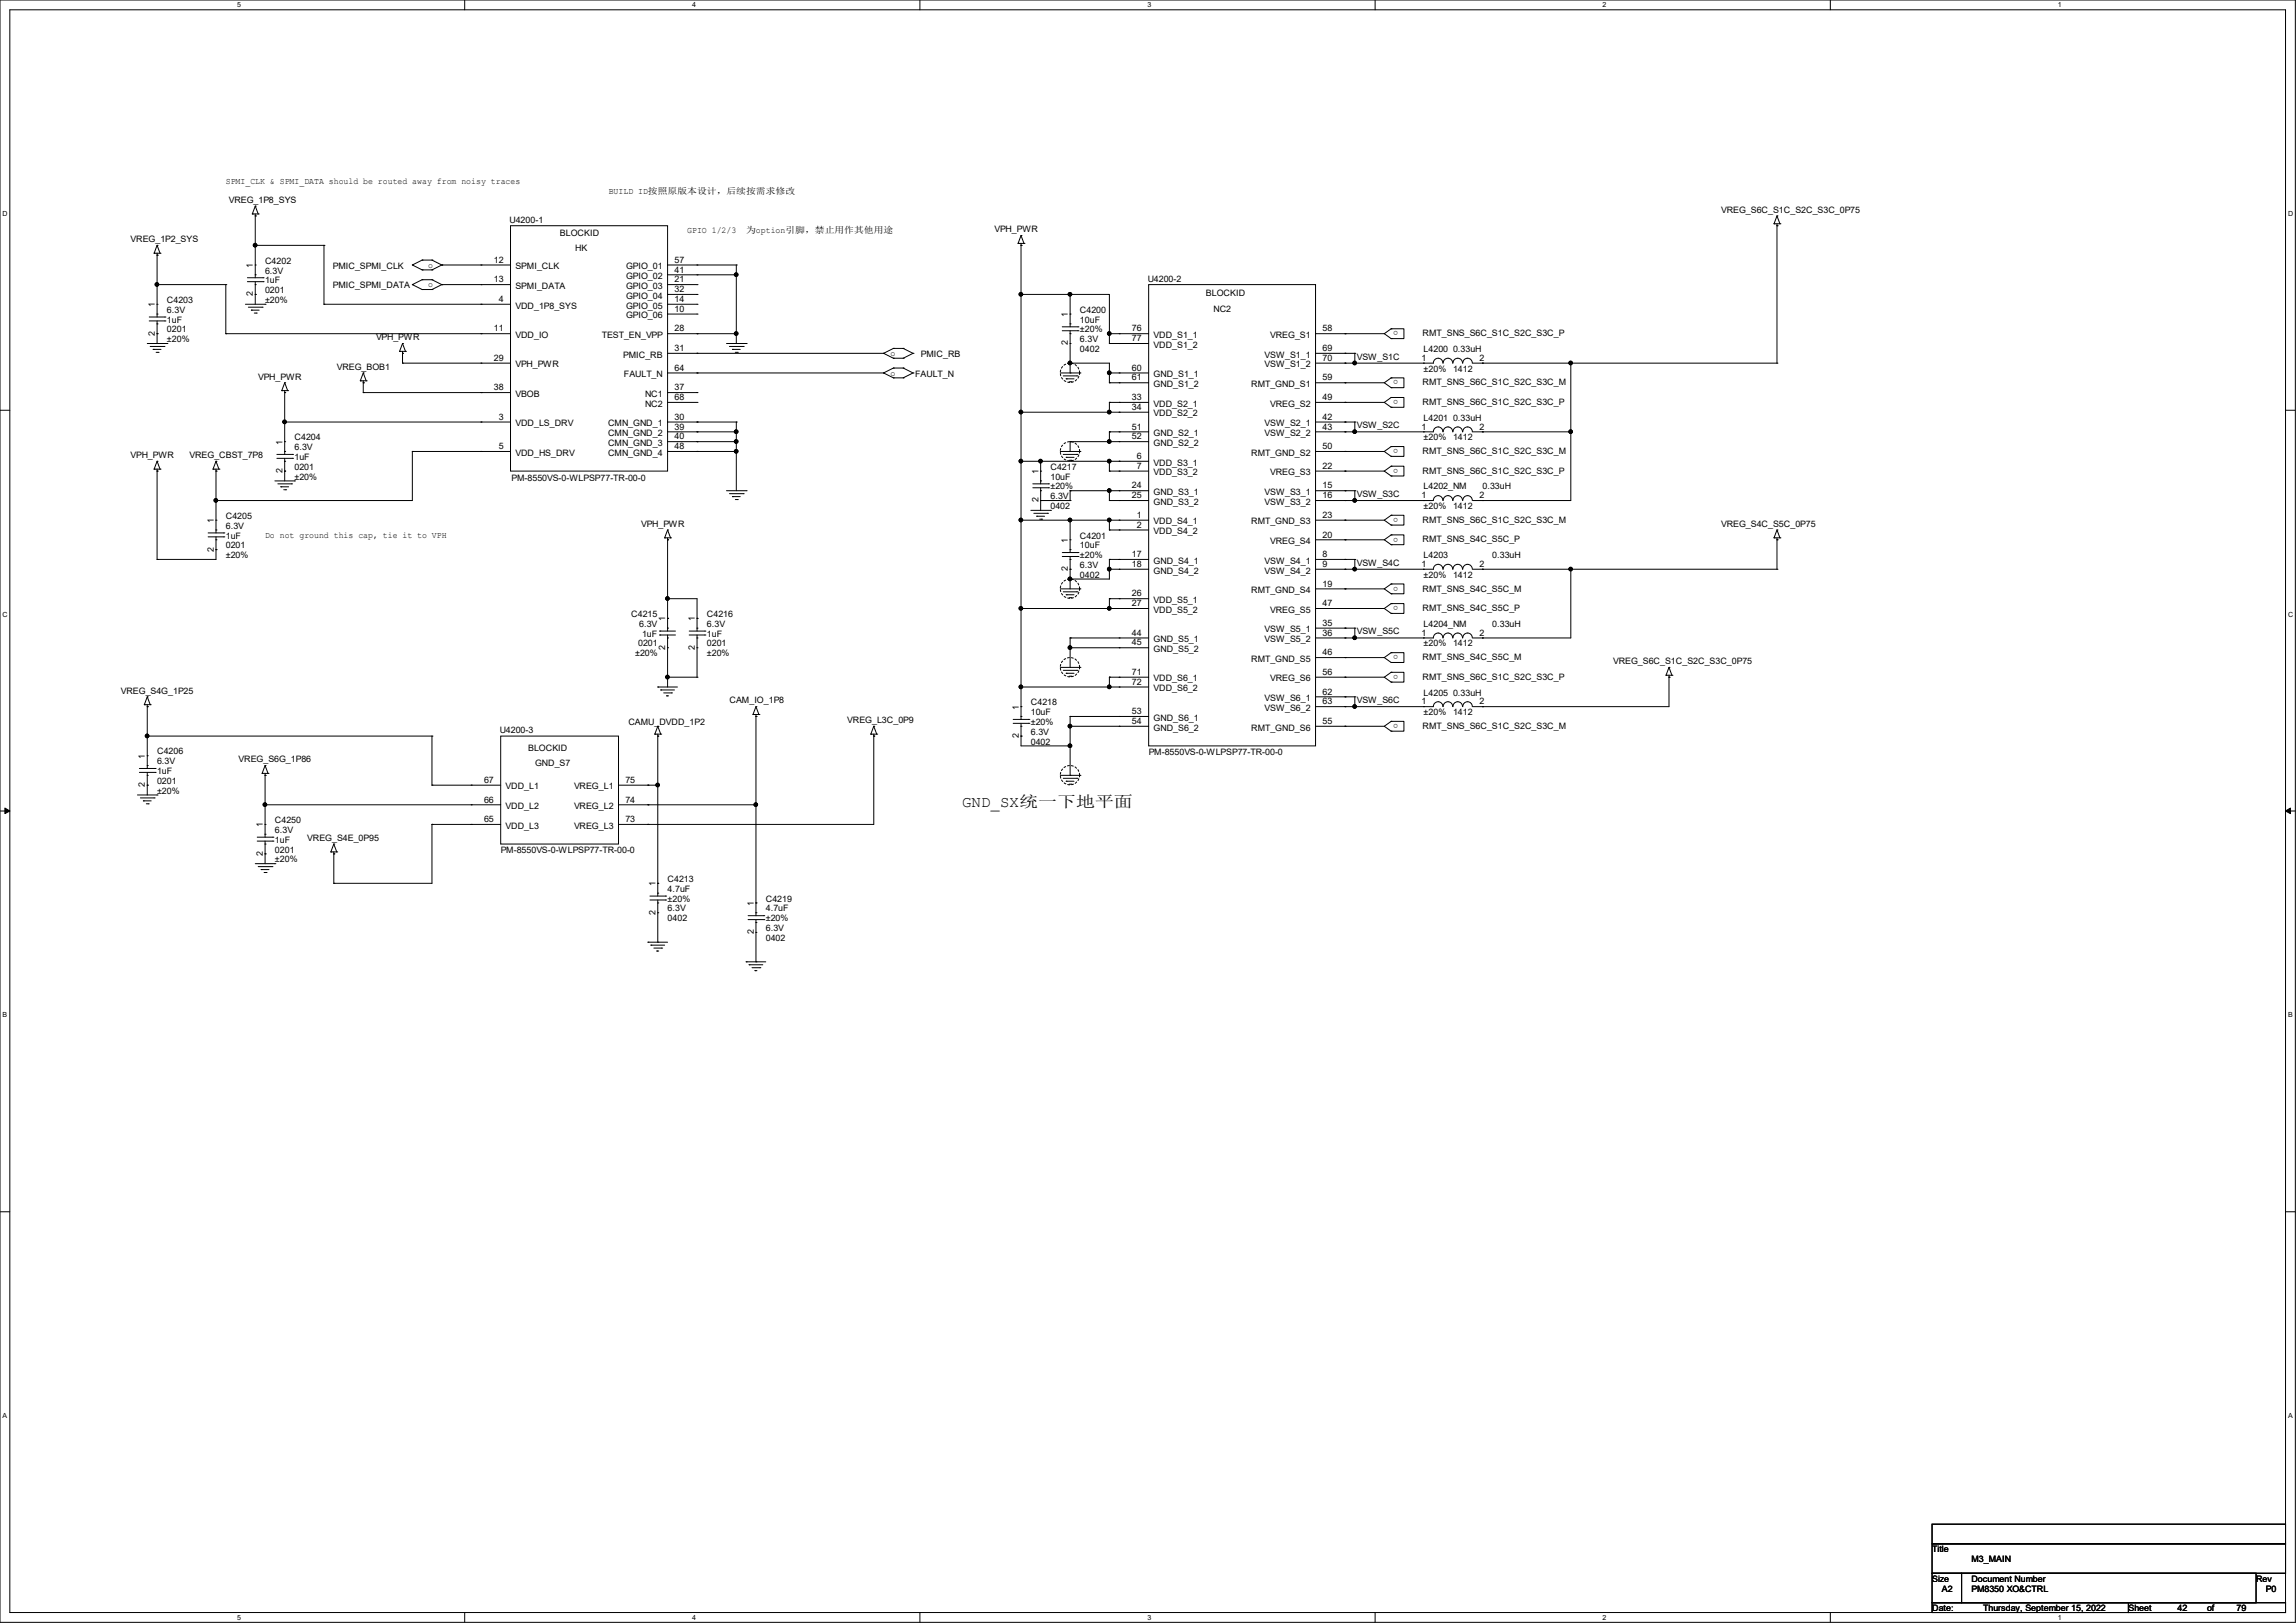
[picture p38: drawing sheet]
<svg xmlns="http://www.w3.org/2000/svg" width="297mm" height="210mm" viewBox="0 0 297 210" stroke-linecap="round" stroke-linejoin="round" font-family="sans-serif">
<defs><g id="words">
<text font-size="2" x="124.5" y="104.4">GND_SX统一下地平面</text>
<g font-size="1.1">
<text x="29.2" y="23.8">SPMI_CLK &amp; SPMI_DATA should be routed away from noisy traces</text>
<text x="29.6" y="26.2">VREG_1P8_SYS</text>
<text x="65.9" y="28.9">U4200-1</text>
<text x="78.7" y="25.1">BUILD ID按照原版本设计，后续按需求修改</text>
<text x="222.6" y="27.5">VREG_S6C_S1C_S2C_S3C_0P75</text>
<text x="16.9" y="31.3">VREG_1P2_SYS</text>
<text x="32.7" y="34.7" transform="rotate(-90 32.7 34.7)">1</text>
<text x="34.3" y="34.1">C4202</text>
<text x="34.3" y="35.4">6.3V</text>
<text x="43.1" y="34.8">PMIC_SPMI_CLK</text>
<text x="55.4" y="34.6">o</text>
<text x="63.9" y="34">12</text>
<text x="66.7" y="34.8">SPMI_CLK</text>
<text x="72.4" y="30.6">BLOCKID</text>
<text x="74.4" y="32.5">HK</text>
<text x="81" y="34.8">GPIO_01</text>
<text x="87.3" y="35.3">41</text>
<text x="87.3" y="34">57</text>
<text x="88.9" y="30.2">GPIO 1/2/3</text>
<text x="96.5" y="30.2">为option引脚，禁止用作其他用途</text>
<text x="128.7" y="30.1">VPH_PWR</text>
<text x="20" y="39.7" transform="rotate(-90 20 39.7)">1</text>
<text x="21.6" y="39.2">C4203</text>
<text x="21.6" y="41.7">1uF</text>
<text x="21.6" y="40.5">6.3V</text>
<text x="32.7" y="38.3" transform="rotate(-90 32.7 38.3)">2</text>
<text x="34.3" y="36.7">1uF</text>
<text x="34.3" y="37.9">0201</text>
<text x="34.3" y="39.2">±20%</text>
<text x="43.1" y="37.3">PMIC_SPMI_DATA</text>
<text x="55.4" y="37.2">o</text>
<text x="63.9" y="36.5">13</text>
<text x="64.5" y="39.1">4</text>
<text x="66.7" y="37.4">SPMI_DATA</text>
<text x="66.7" y="39.9">VDD_1P8_SYS</text>
<text x="81" y="36.1">GPIO_02</text>
<text x="81" y="38.7">GPIO_04</text>
<text x="81" y="41.2">GPIO_06</text>
<text x="81" y="37.4">GPIO_03</text>
<text x="81" y="39.9">GPIO_05</text>
<text x="87.3" y="37.8">32</text>
<text x="87.3" y="40.3">10</text>
<text x="87.3" y="36.5">21</text>
<text x="87.3" y="39.1">14</text>
<text x="138.1" y="41" transform="rotate(-90 138.1 41)">1</text>
<text x="139.7" y="40.5">C4200</text>
<text x="139.7" y="41.7">10uF</text>
<text x="148.5" y="36.5">U4200-2</text>
<text x="156" y="38.3">BLOCKID</text>
<text x="157" y="40.3">NC2</text>
<text x="20" y="43.4" transform="rotate(-90 20 43.4)">2</text>
<text x="21.6" y="43">0201</text>
<text x="21.6" y="44.3">±20%</text>
<text x="43.6" y="47.8">VREG_BOB1</text>
<text x="48.6" y="44">VPH_PWR</text>
<text x="63.9" y="42.9">11</text>
<text x="63.9" y="46.7">29</text>
<text x="66.7" y="43.7">VDD_IO</text>
<text x="66.7" y="47.5">VPH_PWR</text>
<text x="77.9" y="43.7">TEST_EN_VPP</text>
<text x="80.6" y="46.3">PMIC_RB</text>
<text x="87.3" y="42.9">28</text>
<text x="87.3" y="45.4">31</text>
<text x="87.3" y="48">64</text>
<text x="115.2" y="46.1">o</text>
<text x="119.1" y="46.2">PMIC_RB</text>
<text x="138.1" y="44.7" transform="rotate(-90 138.1 44.7)">2</text>
<text x="139.7" y="45.6">0402</text>
<text x="139.7" y="44.3">6.3V</text>
<text x="139.7" y="43">±20%</text>
<text x="146.4" y="44.2">77</text>
<text x="146.4" y="42.9">76</text>
<text x="146.4" y="48">60</text>
<text x="149.2" y="45">VDD_S1_2</text>
<text x="149.2" y="43.7">VDD_S1_1</text>
<text x="163.6" y="47.5">VSW_S1_2</text>
<text x="163.6" y="46.3">VSW_S1_1</text>
<text x="164.3" y="43.7">VREG_S1</text>
<text x="171.1" y="46.7">70</text>
<text x="171.1" y="42.9">58</text>
<text x="171.1" y="45.4">69</text>
<text x="175.5" y="46.5">VSW_S1C</text>
<text x="180.9" y="42.9" transform="rotate(-180 180.9 42.9)">o</text>
<text x="183.9" y="46.7">1</text>
<text x="184" y="43.5">RMT_SNS_S6C_S1C_S2C_S3C_P</text>
<text x="184.2" y="45.6">L4200 0.33uH</text>
<text x="191.4" y="46.7">2</text>
<text x="33.4" y="49.1">VPH_PWR</text>
<text x="63.9" y="50.5">38</text>
<text x="66.7" y="51.4">VBOB</text>
<text x="80.7" y="48.8">FAULT_N</text>
<text x="83.4" y="52.6">NC2</text>
<text x="83.4" y="51.4">NC1</text>
<text x="87.3" y="51.8">68</text>
<text x="87.3" y="50.5">37</text>
<text x="115.2" y="48.6">o</text>
<text x="118.4" y="48.7">FAULT_N</text>
<text x="146.4" y="49.2">61</text>
<text x="146.4" y="51.8">33</text>
<text x="146.4" y="53">34</text>
<text x="149.2" y="50.1">GND_S1_2</text>
<text x="149.2" y="52.6">VDD_S2_1</text>
<text x="149.2" y="48.8">GND_S1_1</text>
<text x="149.2" y="53.9">VDD_S2_2</text>
<text x="161.8" y="50.1">RMT_GND_S1</text>
<text x="164.3" y="52.6">VREG_S2</text>
<text x="171.1" y="49.2">59</text>
<text x="171.1" y="51.8">49</text>
<text x="180.9" y="49.2" transform="rotate(-180 180.9 49.2)">o</text>
<text x="180.9" y="51.8" transform="rotate(-180 180.9 51.8)">o</text>
<text x="184" y="49.9">RMT_SNS_S6C_S1C_S2C_S3C_M</text>
<text x="184" y="52.4">RMT_SNS_S6C_S1C_S2C_S3C_P</text>
<text x="184.2" y="48.1">±20%</text>
<text x="188" y="48.1">1412</text>
<text x="16.9" y="59.3">VPH_PWR</text>
<text x="24.5" y="59.3">VREG_CBST_7P8</text>
<text x="36.5" y="57.5" transform="rotate(-90 36.5 57.5)">1</text>
<text x="38.1" y="57">C4204</text>
<text x="38.1" y="59.5">1uF</text>
<text x="38.1" y="58.3">6.3V</text>
<text x="64.5" y="58.1">5</text>
<text x="64.5" y="54.3">3</text>
<text x="66.7" y="59">VDD_HS_DRV</text>
<text x="66.7" y="55.2">VDD_LS_DRV</text>
<text x="78.7" y="57.7">CMN_GND_3</text>
<text x="78.7" y="55.2">CMN_GND_1</text>
<text x="78.7" y="56.4">CMN_GND_2</text>
<text x="78.7" y="59">CMN_GND_4</text>
<text x="87.3" y="56.9">40</text>
<text x="87.3" y="54.3">30</text>
<text x="87.3" y="55.6">39</text>
<text x="87.3" y="58.1">48</text>
<text x="146.4" y="55.6">51</text>
<text x="146.4" y="56.9">52</text>
<text x="147.1" y="59.4">6</text>
<text x="149.2" y="56.4">GND_S2_1</text>
<text x="149.2" y="57.7">GND_S2_2</text>
<text x="161.8" y="59">RMT_GND_S2</text>
<text x="163.6" y="56.4">VSW_S2_2</text>
<text x="163.6" y="55.2">VSW_S2_1</text>
<text x="171.1" y="58.1">50</text>
<text x="171.1" y="55.6">43</text>
<text x="171.1" y="54.3">42</text>
<text x="175.5" y="55.4">VSW_S2C</text>
<text x="180.9" y="58.1" transform="rotate(-180 180.9 58.1)">o</text>
<text x="183.9" y="55.6">1</text>
<text x="184" y="58.8">RMT_SNS_S6C_S1C_S2C_S3C_M</text>
<text x="184.2" y="54.4">L4201 0.33uH</text>
<text x="184.2" y="57">±20%</text>
<text x="188" y="57">1412</text>
<text x="191.4" y="55.6">2</text>
<text x="36.5" y="61.2" transform="rotate(-90 36.5 61.2)">2</text>
<text x="38.1" y="60.8">0201</text>
<text x="38.1" y="62.1">±20%</text>
<text x="66.2" y="62.2">PM-8550VS-0-WLPSP77-TR-00-0</text>
<text x="134.3" y="65" transform="rotate(-90 134.3 65)">2</text>
<text x="134.3" y="61.3" transform="rotate(-90 134.3 61.3)">1</text>
<text x="135.9" y="60.8">C4217</text>
<text x="135.9" y="62.1">10uF</text>
<text x="135.9" y="65.9">0402</text>
<text x="135.9" y="64.6">6.3V</text>
<text x="135.9" y="63.3">±20%</text>
<text x="146.4" y="64.5">25</text>
<text x="146.4" y="63.2">24</text>
<text x="147.1" y="60.7">7</text>
<text x="149.2" y="65.3">GND_S3_2</text>
<text x="149.2" y="61.5">VDD_S3_2</text>
<text x="149.2" y="60.2">VDD_S3_1</text>
<text x="149.2" y="64.1">GND_S3_1</text>
<text x="163.6" y="64.1">VSW_S3_1</text>
<text x="163.6" y="65.3">VSW_S3_2</text>
<text x="164.3" y="61.5">VREG_S3</text>
<text x="171.1" y="63.2">15</text>
<text x="171.1" y="60.7">22</text>
<text x="171.1" y="64.5">16</text>
<text x="175.5" y="64.3">VSW_S3C</text>
<text x="180.9" y="60.7" transform="rotate(-180 180.9 60.7)">o</text>
<text x="183.9" y="64.5">1</text>
<text x="184" y="61.3">RMT_SNS_S6C_S1C_S2C_S3C_P</text>
<text x="184.2" y="63.3">L4202_NM</text>
<text x="184.2" y="65.9">±20%</text>
<text x="188" y="65.9">1412</text>
<text x="191.4" y="64.5">2</text>
<text x="191.8" y="63.3">0.33uH</text>
<text x="27.6" y="71.4" transform="rotate(-90 27.6 71.4)">2</text>
<text x="27.6" y="67.7" transform="rotate(-90 27.6 67.7)">1</text>
<text x="29.2" y="67.1">C4205</text>
<text x="29.2" y="69.7">1uF</text>
<text x="29.2" y="71">0201</text>
<text x="29.2" y="68.4">6.3V</text>
<text x="34.3" y="69.6">Do not ground this cap, tie it to VPH</text>
<text x="82.9" y="68.2">VPH_PWR</text>
<text x="138.1" y="70.2" transform="rotate(-90 138.1 70.2)">1</text>
<text x="139.7" y="69.7">C4201</text>
<text x="139.7" y="71">10uF</text>
<text x="147.1" y="67">1</text>
<text x="147.1" y="68.3">2</text>
<text x="149.2" y="67.9">VDD_S4_1</text>
<text x="149.2" y="69.1">VDD_S4_2</text>
<text x="161.8" y="67.9">RMT_GND_S3</text>
<text x="164.3" y="70.4">VREG_S4</text>
<text x="171.1" y="67">23</text>
<text x="171.1" y="69.6">20</text>
<text x="180.9" y="67" transform="rotate(-180 180.9 67)">o</text>
<text x="180.9" y="69.6" transform="rotate(-180 180.9 69.6)">o</text>
<text x="184" y="67.7">RMT_SNS_S6C_S1C_S2C_S3C_M</text>
<text x="184" y="70.2">RMT_SNS_S4C_S5C_P</text>
<text x="222.6" y="68.2">VREG_S4C_S5C_0P75</text>
<text x="29.2" y="72.2">±20%</text>
<text x="138.1" y="73.9" transform="rotate(-90 138.1 73.9)">2</text>
<text x="139.7" y="74.8">0402</text>
<text x="139.7" y="73.5">6.3V</text>
<text x="139.7" y="72.2">±20%</text>
<text x="146.4" y="72.1">17</text>
<text x="146.4" y="73.4">18</text>
<text x="146.4" y="77.2">26</text>
<text x="149.2" y="72.9">GND_S4_1</text>
<text x="149.2" y="74.2">GND_S4_2</text>
<text x="161.8" y="76.8">RMT_GND_S4</text>
<text x="163.6" y="72.9">VSW_S4_1</text>
<text x="163.6" y="74.2">VSW_S4_2</text>
<text x="171.1" y="75.9">19</text>
<text x="171.1" y="72.1">8</text>
<text x="171.1" y="73.4">9</text>
<text x="175.5" y="73.2">VSW_S4C</text>
<text x="180.9" y="75.9" transform="rotate(-180 180.9 75.9)">o</text>
<text x="183.9" y="73.4">1</text>
<text x="184" y="76.5">RMT_SNS_S4C_S5C_M</text>
<text x="184.2" y="72.2">L4203</text>
<text x="184.2" y="74.8">±20%</text>
<text x="188" y="74.8">1412</text>
<text x="191.4" y="73.4">2</text>
<text x="193" y="72.2">0.33uH</text>
<text x="81.7" y="79.8">C4215</text>
<text x="82.6" y="83.7">0201</text>
<text x="82.7" y="81.1">6.3V</text>
<text x="83.1" y="82.4">1uF</text>
<text x="86.1" y="80.4" transform="rotate(-90 86.1 80.4)">1</text>
<text x="89.9" y="80.4" transform="rotate(-90 89.9 80.4)">1</text>
<text x="91.4" y="79.8">C4216</text>
<text x="91.4" y="82.4">1uF</text>
<text x="91.4" y="83.7">0201</text>
<text x="91.4" y="81.1">6.3V</text>
<text x="146.4" y="78.4">27</text>
<text x="146.4" y="82.3">44</text>
<text x="146.4" y="83.5">45</text>
<text x="149.2" y="79.3">VDD_S5_2</text>
<text x="149.2" y="78">VDD_S5_1</text>
<text x="149.2" y="83.1">GND_S5_1</text>
<text x="163.6" y="83.1">VSW_S5_2</text>
<text x="163.6" y="81.8">VSW_S5_1</text>
<text x="164.3" y="79.3">VREG_S5</text>
<text x="171.1" y="82.3">36</text>
<text x="171.1" y="78.4">47</text>
<text x="171.1" y="81">35</text>
<text x="175.5" y="82.1">VSW_S5C</text>
<text x="180.9" y="78.4" transform="rotate(-180 180.9 78.4)">o</text>
<text x="183.9" y="82.3">1</text>
<text x="184" y="79.1">RMT_SNS_S4C_S5C_P</text>
<text x="184.2" y="81.1">L4204_NM</text>
<text x="184.2" y="83.7">±20%</text>
<text x="188" y="83.7">1412</text>
<text x="191.4" y="82.3">2</text>
<text x="193" y="81.1">0.33uH</text>
<text x="15.6" y="89.7">VREG_S4G_1P25</text>
<text x="82.2" y="84.9">±20%</text>
<text x="86.1" y="84.1" transform="rotate(-90 86.1 84.1)">2</text>
<text x="89.9" y="84.1" transform="rotate(-90 89.9 84.1)">2</text>
<text x="91.4" y="84.9">±20%</text>
<text x="146.4" y="88.6">72</text>
<text x="146.4" y="87.3">71</text>
<text x="149.2" y="89.5">VDD_S6_2</text>
<text x="149.2" y="84.4">GND_S5_2</text>
<text x="149.2" y="88.2">VDD_S6_1</text>
<text x="161.8" y="85.6">RMT_GND_S5</text>
<text x="164.3" y="88.2">VREG_S6</text>
<text x="171.1" y="84.8">46</text>
<text x="171.1" y="87.3">56</text>
<text x="171.1" y="89.9">62</text>
<text x="180.9" y="84.8" transform="rotate(-180 180.9 84.8)">o</text>
<text x="180.9" y="87.3" transform="rotate(-180 180.9 87.3)">o</text>
<text x="184" y="85.4">RMT_SNS_S4C_S5C_M</text>
<text x="184" y="88">RMT_SNS_S6C_S1C_S2C_S3C_P</text>
<text x="208.7" y="85.9">VREG_S6C_S1C_S2C_S3C_0P75</text>
<text x="64.6" y="94.8">U4200-3</text>
<text x="81.3" y="93.8">CAMU_DVDD_1P2</text>
<text x="94.4" y="91">CAM_IO_1P8</text>
<text x="109.6" y="93.6">VREG_L3C_0P9</text>
<text x="131.8" y="95.5" transform="rotate(-90 131.8 95.5)">2</text>
<text x="131.8" y="91.8" transform="rotate(-90 131.8 91.8)">1</text>
<text x="133.4" y="91.3">C4218</text>
<text x="133.4" y="92.5">10uF</text>
<text x="133.4" y="95.1">6.3V</text>
<text x="133.4" y="93.8">±20%</text>
<text x="146.4" y="93.7">54</text>
<text x="146.4" y="92.4">53</text>
<text x="149.2" y="94.5">GND_S6_2</text>
<text x="149.2" y="93.3">GND_S6_1</text>
<text x="161.8" y="94.5">RMT_GND_S6</text>
<text x="163.6" y="90.7">VSW_S6_1</text>
<text x="163.6" y="92">VSW_S6_2</text>
<text x="171.1" y="93.7">55</text>
<text x="171.1" y="91.1">63</text>
<text x="175.5" y="91">VSW_S6C</text>
<text x="180.9" y="93.7" transform="rotate(-180 180.9 93.7)">o</text>
<text x="183.9" y="91.1">1</text>
<text x="184" y="94.3">RMT_SNS_S6C_S1C_S2C_S3C_M</text>
<text x="184.2" y="90">L4205 0.33uH</text>
<text x="184.2" y="92.5">±20%</text>
<text x="188" y="92.5">1412</text>
<text x="191.4" y="91.1">2</text>
<text x="18.8" y="101.8" transform="rotate(-90 18.8 101.8)">2</text>
<text x="18.8" y="98.2" transform="rotate(-90 18.8 98.2)">1</text>
<text x="20.3" y="97.6">C4206</text>
<text x="20.3" y="100.2">1uF</text>
<text x="20.3" y="101.4">0201</text>
<text x="20.3" y="98.9">6.3V</text>
<text x="30.9" y="98.6">VREG_S6G_1P86</text>
<text x="62.6" y="101.3">67</text>
<text x="68.3" y="97.1">BLOCKID</text>
<text x="69.2" y="99.1">GND_S7</text>
<text x="80.9" y="101.3">75</text>
<text x="133.4" y="96.4">0402</text>
<text x="148.6" y="97.8">PM-8550VS-0-WLPSP77-TR-00-0</text>
<text x="20.3" y="102.7">±20%</text>
<text x="34" y="107.1" transform="rotate(-90 34 107.1)">1</text>
<text x="35.6" y="106.5">C4250</text>
<text x="35.6" y="107.8">6.3V</text>
<text x="62.6" y="103.8">66</text>
<text x="62.6" y="106.4">65</text>
<text x="65.4" y="104.7">VDD_L2</text>
<text x="65.4" y="107.2">VDD_L3</text>
<text x="65.4" y="102.2">VDD_L1</text>
<text x="74.3" y="102.2">VREG_L1</text>
<text x="74.3" y="104.7">VREG_L2</text>
<text x="74.3" y="107.2">VREG_L3</text>
<text x="80.9" y="103.8">74</text>
<text x="80.9" y="106.4">73</text>
<text x="34" y="110.7" transform="rotate(-90 34 110.7)">2</text>
<text x="35.6" y="109.1">1uF</text>
<text x="35.6" y="110.3">0201</text>
<text x="35.6" y="111.6">±20%</text>
<text x="39.8" y="108.8">VREG_S4E_0P95</text>
<text x="64.8" y="110.3">PM-8550VS-0-WLPSP77-TR-00-0</text>
<text x="84.8" y="118.4" transform="rotate(-90 84.8 118.4)">2</text>
<text x="84.8" y="114.7" transform="rotate(-90 84.8 114.7)">1</text>
<text x="86.4" y="114.1">C4213</text>
<text x="86.4" y="115.4">4.7uF</text>
<text x="86.4" y="119.2">0402</text>
<text x="86.4" y="117.9">6.3V</text>
<text x="86.4" y="116.7">±20%</text>
<text x="97.5" y="117.2" transform="rotate(-90 97.5 117.2)">1</text>
<text x="99.1" y="116.7">C4219</text>
<text x="99.1" y="117.9">4.7uF</text>
<text x="99.1" y="119.2">±20%</text>
<text x="97.5" y="120.9" transform="rotate(-90 97.5 120.9)">2</text>
<text x="99.1" y="121.8">0402</text>
<text x="99.1" y="120.5">6.3V</text>
<text x="249.9" y="200.9">Title</text>
<text x="255" y="202.1">M3_MAIN</text>
<text x="249.9" y="204.7">Size</text>
<text x="249.9" y="208.5">Date:</text>
<text x="251.2" y="206">A2</text>
<text x="255" y="204.7">Document Number</text>
<text x="255" y="206">PM8350 XO&amp;CTRL</text>
<text x="256.5" y="208.5">Thursday, September 15, 2022</text>
<text x="275.3" y="208.5">Sheet</text>
<text x="281.7" y="208.5">42</text>
<text x="285.5" y="208.5">of</text>
<text x="289.3" y="208.5">79</text>
<text x="291.9" y="204.7">Rev</text>
<text x="293.1" y="206">P0</text>
</g>
<g font-size=".9">
<text x="30.7" y=".9">5</text>
<text x="89.5" y=".9">4</text>
<text x="148.4" y=".9">3</text>
<text x="207.3" y=".9">2</text>
<text x="266.2" y=".9">1</text>
<text x=".3" y="28">D</text>
<text x="296" y="28">D</text>
<text x=".3" y="79.8">C</text>
<text x="296" y="79.8">C</text>
<text x=".3" y="131.7">B</text>
<text x="296" y="131.7">B</text>
<text x=".3" y="183.5">A</text>
<text x="296" y="183.5">A</text>
<text x="30.7" y="209.6">5</text>
<text x="89.5" y="209.6">4</text>
<text x="148.4" y="209.6">3</text>
<text x="207.3" y="209.6">2</text>
<text x="266.2" y="209.6">1</text>
</g>
</g></defs>
<path d="M0 0h296.9v209.9h-296.9zM1.3 1.3h294.4v207.4h-294.4z" fill="none" stroke="#000" stroke-width=".13"/>
<g fill="#fff">
<path d="M30.7 .1h.5v1h-.5z"/>
<path d="M30.7 208.8h.5v1h-.5z"/>
</g>
<path d="M60.1 0v1.3M60.1 208.7v1.2" fill="none" stroke="#000" stroke-width=".13"/>
<g fill="#fff">
<path d="M89.5 .1h.5v1h-.5z"/>
<path d="M89.5 208.8h.5v1h-.5z"/>
</g>
<path d="M119 0v1.3M119 208.7v1.2" fill="none" stroke="#000" stroke-width=".13"/>
<g fill="#fff">
<path d="M148.4 .1h.5v1h-.5z"/>
<path d="M148.4 208.8h.5v1h-.5z"/>
</g>
<path d="M177.9 0v1.3M177.9 208.7v1.2" fill="none" stroke="#000" stroke-width=".13"/>
<g fill="#fff">
<path d="M207.3 .1h.5v1h-.5z"/>
<path d="M207.3 208.8h.5v1h-.5z"/>
</g>
<path d="M236.8 0v1.3M236.8 208.7v1.2" fill="none" stroke="#000" stroke-width=".13"/>
<g fill="#fff">
<path d="M266.2 .1h.5v1h-.5z"/>
<path d="M266.2 208.8h.5v1h-.5z"/>
<path d="M.3 27.2h.7v1h-.7z"/>
<path d="M296 27.2h.6v1h-.6z"/>
<path d="M.3 79h.7v1h-.7z"/>
<path d="M296 79h.6v1h-.6z"/>
</g>
<path d="M0 53.1h1.3M295.7 53.1h1.2" fill="none" stroke="#000" stroke-width=".13"/>
<g fill="#fff">
<path d="M.3 130.9h.6v1h-.6z"/>
<path d="M296 130.9h.6v1h-.6z"/>
</g>
<path d="M0 104.9h1.3M295.7 104.9h1.2" fill="none" stroke="#000" stroke-width=".13"/>
<path d="M.6 104.6l.7 .3-.7 .4zM295.7 104.9l.6-.3v.7z" fill="#000" stroke="#000" stroke-width=".13"/>
<g fill="#fff">
<path d="M.3 182.7h.6v1h-.6z"/>
<path d="M296 182.7h.5v1h-.5z"/>
</g>
<g fill="none" stroke="#000" stroke-width=".13">
<path d="M19.9 32.8h.1M19.9 32.8h.8M20.3 33h.1M20.3 31.7h.1M20.3 39.4h.1M20.3 36.8h.1M20.3 32.8v8.2M20.3 31.7l.4 1.1M20.3 31.7l-.4 1.1M20.3 36.8h8.9M20.7 32.8h.1M29.2 36.8h.1"/>
<path d="M29.2 36.8v6.4M31.7 39.4h2.6M32 35.9h2M32 36.4h2M32.1 39.8h1.8M32.6 27.7h.1M32.6 27.7h.8M33 27.9h.1M33 26.7h.1M33 35.6h.1M33 36.8h.1M33 34.3h.1"/>
<path d="M33 38.1h.1M33 31.7h.1M33 27.7v8.2M33 36.4v3M33 26.7l.4 1M33 26.7l-.4 1M33 31.7h8.9M33.4 27.7h.1M33.9 39.8h.1M34 35.9h.1M34 36.4h.1M34.3 39.4h.1"/>
<path d="M41.9 31.7h.1M41.9 39.4h.1M41.9 39.4h24.1M41.9 31.7v7.7M53.3 34.3h.1M53.3 36.8h.1M53.3 34.3l1.3 .6M53.3 36.8l1.3 .7M54.6 33.7h.1M54.6 34.9h.1M54.6 36.2h.1M54.6 37.5h.1"/>
<path d="M54.6 33.7h1.3M54.6 33.7l-1.3 .6M54.6 34.9h1.3M54.6 36.2h1.3M54.6 36.2l-1.3 .6M54.6 37.5h1.3M55.9 33.7h.1M55.9 34.9h.1M55.9 36.2h.1M55.9 37.5h.1M55.9 33.7l1.2 .6M55.9 36.2l1.2 .6"/>
<path d="M57.1 34.3h.1M57.1 36.8h.1M57.1 34.3l-1.2 .6M57.1 36.8l-1.2 .7M57.1 36.8h8.9M57.1 34.3h8.9M62.2 36.8h.1M62.2 39.4h.1M62.2 34.3h.1M66 29.2h20.4v31.8h-20.4zM86.4 39.4h3.8M86.4 36.8h3.8"/>
<path d="M86.4 35.6h8.8M86.4 38.1h3.8M86.4 34.3h8.8M90.2 35.6h.1M90.2 38.1h.1M90.2 34.3h.1M90.2 36.8h.1M90.2 39.4h.1M95.2 35.6h.1M95.2 34.3h.1M95.2 34.3v10.1M131.7 31.5h.1"/>
<path d="M131.7 31.5h.8M132.1 31.7h.1M132.1 30.5h.1M132.1 38.1h.1M132.1 31.5v61.6M132.1 30.5l.4 1M132.1 30.5l-.4 1M132.1 38.1h11.4v6.3M132.5 31.5h.1M138.4 38.1h.1M138.4 38.1v4.2M148.6 36.8h21.6v59.7h-21.6z"/>
<path d="M229.5 29h.1M229.5 29h.8M229.9 29.2h.1M229.9 27.9h.1M229.9 29v18M229.9 27.9l.4 1.1M229.9 27.9l-.4 1.1M230.3 29h.1M19 44.4h2.6M19.3 41h2M19.3 41.5h2M19.4 44.8h1.8"/>
<path d="M19.8 45.2h.1M19.8 45.2h1M20.2 45.6h.2M20.3 59.7h.1M20.3 40.6h.1M20.3 41.9h.1M20.3 43.2h.1M20.3 41.5v2.9M20.3 59.7l.4 1M20.3 59.7l-.4 1M20.4 45.6h.1M21.2 44.8h.1"/>
<path d="M21.3 41h.1M21.3 41.5h.1M21.6 44.4h.1M27.9 59.7h.1M27.9 59.7l.4 1M27.9 59.7l-.3 1M29.2 43.2h.1M29.2 43.2h36.8M32.5 40.1h.1M32.5 40.1h1M32.9 40.5h.2M33.1 40.5h.1"/>
<path d="M35.8 58.8h2M35.8 59.3h2M36.4 50.5h.1M36.4 50.5h.8M36.8 50.8h.1M36.8 49.5h.1M36.8 58.4h.1M36.8 59.7h.1M36.8 57.1h.1M36.8 54.6h.1M36.8 50.5v8.3M36.8 59.3v2.9"/>
<path d="M36.8 49.5l.4 1M36.8 49.5l-.4 1M36.8 54.6h29.2M37.2 50.5h.1M37.8 58.8h.1M37.8 59.3h.1M46.6 49.3h.1M46.6 49.3h.8M47 49.5h.1M47 48.3h.1M47 50.8h.1M47 49.3v1.5"/>
<path d="M47 48.3l.4 1M47 48.3l-.4 1M47 50.8h19M47.4 49.3h.1M51.7 45.5h.1M51.7 45.5h.8M52.1 45.7h.1M52.1 44.4h.1M52.1 47h.1M52.1 45.5v1.5M52.1 44.4l.4 1.1M52.1 44.4l-.4 1.1"/>
<path d="M52.1 47h13.9M52.5 45.5h.1M53.3 58.4h.1M53.3 58.4h12.7M53.3 58.4v6.4h-25.4M62.2 50.8h.1M62.2 58.4h.1M62.2 54.6h.1M62.2 43.2h.1M62.2 47h.1M86.4 48.3h27.9M86.4 58.4h8.8"/>
<path d="M86.4 50.8h3.8M86.4 54.6h8.8M86.4 57.1h8.8M86.4 40.6h3.8M86.4 52.1h3.8M86.4 43.2h8.8M86.4 45.7h27.9M86.4 55.9h8.8M90.2 57.1h.1M90.2 40.6h.1M90.2 52.1h.1M90.2 54.6h.1"/>
<path d="M90.2 43.2h.1M90.2 45.7h.1M90.2 48.3h.1M90.2 50.8h.1M90.2 55.9h.1M90.2 58.4h.1M94 44.4h2.5M94.4 44.8h1.7M94.7 45.2h.1M94.7 45.2h1.1M95.1 45.6h.3M95.2 54.6h.1"/>
<path d="M95.2 55.9h.1M95.2 57.1h.1M95.2 58.4h.1M95.2 43.2h.1M95.2 54.6v8.9M95.4 45.6h.1M96.1 44.8h.1M96.5 44.4h.1M114.3 45.7h.1M114.3 48.3h.1M114.3 45.7l1.3 .7M114.3 48.3l1.3 .6"/>
<path d="M115.6 45.1h.1M115.6 46.4h.1M115.6 47.6h.1M115.6 48.9h.1M115.6 45.1l-1.3 .6M115.6 45.1h1.2M115.6 46.4h1.2M115.6 47.6l-1.3 .7M115.6 47.6h1.2M115.6 48.9h1.2M116.8 45.1h.1M116.8 46.4h.1"/>
<path d="M116.8 47.6h.1M116.8 48.9h.1M116.8 45.1l1.3 .6M116.8 47.6l1.3 .7M118.1 45.7h.1M118.1 48.3h.1M118.1 45.7l-1.3 .7M118.1 48.3l-1.3 .6M132.1 53.3h.1M132.1 59.7h.1M132.1 53.3h16.5M132.1 59.7h16.5"/>
<path d="M134.6 59.7h.1M134.6 59.7v2.9M137.2 48.3h2.5M137.2 58.4h2.5M137.4 42.3h2M137.4 42.8h2M137.5 48.6h1.8M137.5 58.8h1.8M137.9 49h.1M137.9 59.2h.1M137.9 49h1M137.9 59.2h1"/>
<path d="M138.3 49.4h.3M138.3 59.6h.3M138.4 41.9h.1M138.4 43.2h.1M138.4 40.6h.1M138.4 44.4h.1M138.4 47h.1M138.4 57.1h.1M138.4 48.3h.1M138.4 42.8v5.5M138.4 57.1v1.3M138.4 57.1h10.2"/>
<path d="M138.4 47h5.1v2.5M138.6 49.4h.1M138.6 59.6h.1M139.3 48.6h.1M139.3 58.8h.1M139.4 42.3h.1M139.4 42.8h.1M139.7 48.3h.1M139.7 58.4h.1M143.5 43.2h.1M143.5 44.4h.1M143.5 48.3h.1"/>
<path d="M143.5 49.5h.1M143.5 52.1h.1M143.5 53.3h.1M143.5 55.9h.1M143.5 57.1h.1M143.5 59.7h.1M143.5 48.3h5.1M143.5 44.4h5.1M143.5 52.1h5.1M143.5 43.2h5.1M143.5 55.9h5.1M143.5 49.5h5.1"/>
<path d="M143.5 52.1v1.2M143.5 55.9v1.2M143.5 59.7v1.3M144.8 49.5h.1M144.8 55.9h.1M144.8 44.4h.1M144.8 52.1h.1M144.8 43.2h.1M144.8 48.3h.1M144.8 53.3h.1M144.8 57.1h.1M144.8 59.7h.1"/>
<path d="M170.2 58.4h8.9M170.2 54.6h5.1M170.2 52.1h8.9M170.2 43.2h8.9M170.2 45.7h5.1M170.2 49.5h8.9M174 47h.1M174 58.4h.1M174 55.9h.1M174 43.2h.1M174 45.7h.1M174 49.5h.1"/>
<path d="M174 52.1h.1M174 54.6h.1M175.3 45.7h.1M175.3 47h.1M175.3 54.6h.1M175.3 55.9h.1M175.3 45.7v1.3M175.3 54.6v1.3M179.1 43.2l.9 .6M179.1 49.5l.9 .7M179.1 52.1l.9 .6M179.1 58.4l.9 .7"/>
<path d="M180 43.8h.1M180 42.5h.1M180 42.5h1.6v1.3h-1.6M180 50.2h.1M180 48.9h.1M180 48.9h1.6v1.3h-1.6M180 52.7h.1M180 51.4h.1M180 51.4h1.6v1.3h-1.6M180 59.1h.1M180 57.8h.1M180 57.8h1.6v1.3h-1.6"/>
<path d="M180 42.5l-.9 .7M180 48.9l-.9 .6M180 51.4l-.9 .7M180 57.8l-.9 .6M184.1 47h.1M184.1 55.9h.1M186.6 47a.61 .61 0 0 0-.6-.6 .61 .61 0 0 0-.6 .6h-15.2M186.6 55.9a.61 .61 0 0 0-.6-.7 .61 .61 0 0 0-.6 .7h-15.2M187.9 47a.61 .61 0 0 0-.6-.6 .61 .61 0 0 0-.6 .6M187.9 55.9a.61 .61 0 0 0-.6-.7 .61 .61 0 0 0-.6 .7M189.2 47a.61 .61 0 0 0-.6-.6 .61 .61 0 0 0-.6 .6M189.2 55.9a.61 .61 0 0 0-.6-.7 .61 .61 0 0 0-.6 .7"/>
<path d="M190.5 47a.61 .61 0 0 0-.7-.6 .61 .61 0 0 0-.6 .6M190.5 55.9a.61 .61 0 0 0-.7-.7 .61 .61 0 0 0-.6 .7M190.5 47h39.4M190.5 55.9h12.7M191.8 47h.1M191.8 55.9h.1M203.2 55.9h.1M203.2 47h.1M203.2 47v17.8h-12.7M229.9 47h.1M19.9 60.7h.1M19.9 60.7h.8"/>
<path d="M20.3 61h.1M20.3 72.4h.1M20.3 60.7v11.7M20.7 60.7h.1M26.9 69h2.1M26.9 69.5h2.1M27.6 60.7h.1M27.6 60.7h.7M27.9 61h.1M27.9 68.6h.1M27.9 69.8h.1M27.9 67.3h.1"/>
<path d="M27.9 71.1h.1M27.9 64.8h.1M27.9 60.7v8.3M27.9 69.5v2.9h-7.6M28.3 60.7h.1M29 69h.1M29 69.5h.1M35.6 62.2h2.5M35.9 62.6h1.8M36.3 63h.1M36.3 63h1M36.7 63.4h.3"/>
<path d="M36.8 61h.1M37 63.4h.1M37.7 62.6h.1M38.1 62.2h.1M86 69.6h.1M86 69.6h.7M86.4 69.8h.1M86.4 68.6h.1M86.4 77.5h.1M86.4 69.6v12.1M86.4 68.6l.3 1M86.4 68.6l-.4 1"/>
<path d="M86.4 77.5h3.8v4.2M86.7 69.6h.1M94 63.5h2.5M94.4 63.9h1.7M94.7 64.3h.1M94.7 64.3h1.1M95.1 64.6h.3M95.4 64.6h.1M96.1 63.9h.1M96.5 63.5h.1M132.1 78.7h.1M132.1 67.3h.1"/>
<path d="M132.1 67.3h16.5M132.1 78.7h16.5M133.3 66h2.6M133.6 62.6h2M133.6 63.1h2M133.7 66.4h1.8M134.1 66.8h.1M134.1 66.8h1M134.5 67.2h.2M134.6 62.2h.1M134.6 63.5h.1M134.6 61h.1"/>
<path d="M134.6 64.8h.1M134.6 64.8h3.8M134.6 63.1v2.9M134.7 67.2h.1M135.5 66.4h.1M135.6 62.6h.1M135.6 63.1h.1M135.9 66h.1M137.2 76.2h2.5M137.4 71.5h2M137.4 72h2M137.5 76.6h1.8"/>
<path d="M137.9 77h.1M137.9 77h1M138.3 77.3h.3M138.4 71.1h.1M138.4 72.4h.1M138.4 69.8h.1M138.4 73.7h.1M138.4 67.3h.1M138.4 74.9h.1M138.4 63.5h.1M138.4 64.8h.1M138.4 63.5h10.2"/>
<path d="M138.4 63.5v1.3M138.4 67.3v4.2M138.4 72v4.2M138.6 77.3h.1M139.3 76.6h.1M139.4 71.5h.1M139.4 72h.1M139.7 76.2h.1M143.5 77.5h.1M143.5 78.7h.1M143.5 72.4h.1M143.5 73.7h.1"/>
<path d="M143.5 67.3h.1M143.5 68.6h.1M143.5 63.5h.1M143.5 64.8h.1M143.5 61h.1M143.5 64.8h5.1M143.5 72.4h5.1M143.5 61h5.1M143.5 68.6h5.1M143.5 73.7h5.1M143.5 77.5h5.1M143.5 63.5v1.3"/>
<path d="M143.5 67.3v1.3M143.5 72.4v2.5h-5.1M143.5 77.5v1.2M144.8 64.8h.1M144.8 72.4h.1M144.8 61h.1M144.8 67.3h.1M144.8 78.7h.1M144.8 63.5h.1M144.8 68.6h.1M144.8 73.7h.1M144.8 77.5h.1"/>
<path d="M170.2 76.2h8.9M170.2 63.5h5.1M170.2 72.4h5.1M170.2 61h8.9M170.2 67.3h8.9M170.2 78.7h8.9M170.2 69.8h8.9M174 67.3h.1M174 76.2h.1M174 63.5h.1M174 72.4h.1M174 61h.1"/>
<path d="M174 64.8h.1M174 69.8h.1M174 73.7h.1M174 78.7h.1M175.3 63.5h.1M175.3 64.8h.1M175.3 72.4h.1M175.3 73.7h.1M175.3 63.5v1.3M175.3 72.4v1.3M179.1 61l.9 .6M179.1 67.3l.9 .6"/>
<path d="M179.1 69.8l.9 .7M179.1 76.2l.9 .6M179.1 78.7l.9 .7M180 61.6h.1M180 60.3h.1M180 60.3h1.6v1.3h-1.6M180 67.9h.1M180 66.7h.1M180 66.7h1.6v1.2h-1.6M180 70.5h.1M180 69.2h.1M180 69.2h1.6v1.3h-1.6"/>
<path d="M180 76.8h.1M180 75.6h.1M180 75.6h1.6v1.2h-1.6M180 79.4h.1M180 78.1h.1M180 78.1h1.6v1.3h-1.6M180 60.3l-.9 .7M180 66.7l-.9 .6M180 69.2l-.9 .6M180 75.6l-.9 .6M180 78.1l-.9 .6M184.1 64.8h.1"/>
<path d="M184.1 73.7h.1M186.6 64.8a.61 .61 0 0 0-.6-.7 .61 .61 0 0 0-.6 .7h-15.2M186.6 73.7a.61 .61 0 0 0-.6-.7 .61 .61 0 0 0-.6 .7h-15.2M187.9 64.8a.61 .61 0 0 0-.6-.7 .61 .61 0 0 0-.6 .7M187.9 73.7a.61 .61 0 0 0-.6-.7 .61 .61 0 0 0-.6 .7M189.2 64.8a.61 .61 0 0 0-.6-.7 .61 .61 0 0 0-.6 .7M189.2 73.7a.61 .61 0 0 0-.6-.7 .61 .61 0 0 0-.6 .7M190.5 64.8a.61 .61 0 0 0-.7-.7 .61 .61 0 0 0-.6 .7M190.5 73.7a.61 .61 0 0 0-.7-.7 .61 .61 0 0 0-.6 .7M190.5 73.7h39.4M191.8 64.8h.1M191.8 73.7h.1"/>
<path d="M203.2 73.7h.1M203.2 73.7v8.8h-12.7M229.5 69.6h.1M229.5 69.6h.8M229.9 69.8h.1M229.9 68.6h.1M229.9 73.7h.1M229.9 69.6v4.1M229.9 68.6l.4 1M229.9 68.6l-.4 1M230.3 69.6h.1M18 99.4h2.1"/>
<path d="M18 99.9h2.1M18.7 91.2h.1M18.7 91.2h.7M19 91.4h.1M19 90.2h.1M19 99.1h.1M19 97.8h.1M19 95.2h.1M19 91.2v8.2M19 99.9v3M19 90.2l.4 1M19 90.2l-.3 1"/>
<path d="M19 95.2h36.9M19.4 91.2h.1M20.1 99.4h.1M20.1 99.9h.1M34.3 99.1h.1M34.3 99.1l.4 1M34.3 99.1l-.4 1M55.9 95.2h.1M55.9 95.2v6.4M64.8 95.2h15.2v14h-15.2zM84.7 95h.1M84.7 95h.8"/>
<path d="M85.1 88.9h.1M85.1 95.2h.1M85.1 94h.1M85.1 88.9h2.5M85.1 95v21M85.1 94l-.4 1M85.1 94l.4 1M85.3 81.7h.1M85.3 82.2h.1M85.3 81.7h2.1M85.3 82.2h2.1M85.5 89.3h.1"/>
<path d="M85.5 95h.1M85.5 89.3h1.7M85.9 89.7h1M86.2 90h.1M86.2 90h.3M86.4 81.3h.1M86.4 82.5h.1M86.4 80h.1M86.4 83.8h.1M86.4 87.6h.1M86.4 82.2v6.7M86.4 87.6h3.8"/>
<path d="M86.9 89.7h.1M89.2 81.7h2M89.2 82.2h2M90.2 81.3h.1M90.2 82.5h.1M90.2 80h.1M90.2 83.8h.1M90.2 87.6h.1M90.2 82.2v5.4M91.2 81.7h.1M91.2 82.2h.1M97.4 92.5h.1"/>
<path d="M97.4 92.5h.8M97.8 92.7h.1M97.8 91.4h.1M97.8 92.5v26M97.8 91.4l.4 1.1M97.8 91.4l-.4 1.1M98.2 92.5h.1M112.6 95h.1M112.6 95h.8M113 95.2h.1M113 94h.1M113 95v11.7h-33"/>
<path d="M113 94l.4 1M113 94l-.4 1M113.4 95h.1M131.1 93.1h2M131.1 93.6h2M132.1 92.7h.1M132.1 94h.1M132.1 91.4h.1M132.1 95.2h.1M132.1 88.9h.1M132.1 93.6v2.9h6.3M132.1 88.9h16.5"/>
<path d="M133.1 93.1h.1M133.1 93.6h.1M137.2 86.4h2.5M137.5 86.7h1.8M137.9 87.1h.1M137.9 87.1h1M138.3 87.5h.3M138.4 92.7h.1M138.4 94h.1M138.4 96.5h.1M138.4 82.5h.1M138.4 83.8h.1"/>
<path d="M138.4 82.5v3.9M138.4 92.7v7.6M138.4 82.5h10.2M138.4 94h10.2M138.4 83.8h10.2M138.4 92.7h10.2M138.6 87.5h.1M139.3 86.7h.1M139.7 86.4h.1M143.5 87.6h.1M143.5 88.9h.1M143.5 87.6h5.1"/>
<path d="M143.5 87.6v1.3M144.8 82.5h.1M144.8 94h.1M144.8 88.9h.1M144.8 83.8h.1M144.8 87.6h.1M144.8 92.7h.1M170.2 85.1h8.9M170.2 94h8.9M170.2 87.6h8.9M170.2 90.2h5.1M170.2 81.3h5.1"/>
<path d="M174 85.1h.1M174 94h.1M174 87.6h.1M174 82.5h.1M174 90.2h.1M174 81.3h.1M174 91.4h.1M175.3 81.3h.1M175.3 82.5h.1M175.3 90.2h.1M175.3 91.4h.1M175.3 81.3v1.2"/>
<path d="M175.3 90.2v1.2M179.1 85.1l.9 .6M179.1 87.6l.9 .7M179.1 94l.9 .6M180 85.7h.1M180 84.5h.1M180 84.5h1.6v1.2h-1.6M180 88.3h.1M180 87h.1M180 87h1.6v1.3h-1.6M180 94.6h.1M180 93.3h.1"/>
<path d="M180 93.3h1.6v1.3h-1.6M180 84.5l-.9 .6M180 87l-.9 .6M180 93.3l-.9 .7M184.1 82.5h.1M184.1 91.4h.1M186.6 82.5a.61 .61 0 0 0-.6-.6 .61 .61 0 0 0-.6 .7l-15.2-.1M186.6 91.4a.61 .61 0 0 0-.6-.6 .61 .61 0 0 0-.6 .6h-15.2M187.9 82.5a.61 .61 0 0 0-.6-.6 .61 .61 0 0 0-.6 .7M187.9 91.4a.61 .61 0 0 0-.6-.6 .61 .61 0 0 0-.6 .6M189.2 82.5a.61 .61 0 0 0-.6-.6 .61 .61 0 0 0-.6 .7M189.2 91.4a.61 .61 0 0 0-.6-.6 .61 .61 0 0 0-.6 .6"/>
<path d="M190.5 82.5a.61 .61 0 0 0-.7-.6 .61 .61 0 0 0-.6 .7M190.5 91.4a.61 .61 0 0 0-.7-.6 .61 .61 0 0 0-.6 .6M191.8 82.5h.1M191.8 91.4h.1M215.5 87.4h.1M215.5 87.4h.8M215.9 87.6h.1M215.9 86.4h.1M215.9 87.4v4h-25.4M215.9 86.4l.4 1M215.9 86.4l-.4 1M216.3 87.4h.1"/>
<path d="M17.8 102.9h2.5M18.2 103.3h1.7M18.5 103.6h.1M18.5 103.6h1.1M18.9 104h.3M19 100.3h.1M19 101.6h.1M19.2 104h.1M19.9 103.3h.1M20.3 102.9h.1M33 111.8h2.6M33.3 108.3h2"/>
<path d="M33.3 108.8h2M33.4 112.1h1.8M33.8 112.5h.1M33.8 112.5h1M33.9 100.1h.1M33.9 100.1h.8M34.2 112.9h.2M34.3 100.3h.1M34.3 107.9h.1M34.3 109.2h.1M34.3 106.7h.1M34.3 110.5h.1"/>
<path d="M34.3 104.1h.1M34.3 100.1v8.2M34.3 108.8v3M34.3 104.1h30.5M34.4 112.9h.1M34.7 100.1h.1M35.2 112.1h.1M35.3 108.3h.1M35.3 108.8h.1M35.6 111.8h.1M42.8 110.2h.1M42.8 110.2h.8"/>
<path d="M43.2 110.5h.1M43.2 109.2h.1M43.2 114.3h.1M43.2 110.2v4.1M43.2 109.2l.4 1M43.2 109.2l-.4 1M43.6 110.2h.1M55.9 101.6h.1M55.9 106.7h.1M55.9 101.6h8.9M55.9 106.7h8.9M55.9 106.7v7.6h-12.7"/>
<path d="M61 104.1h.1M61 106.7h.1M61 101.6h.1M80 104.1h17.8M80 101.6h5.1M83.8 101.6h.1M83.8 104.1h.1M83.8 106.7h.1M84.1 116h2M84.1 116.5h2M85.1 115.6h.1M85.1 116.8h.1"/>
<path d="M85.1 114.3h.1M85.1 118.1h.1M85.1 116.5v5.4M86.1 116h.1M86.1 116.5h.1M96.8 118.5h2M96.8 119h2M97.8 118.1h.1M97.8 119.4h.1M97.8 116.8h.1M97.8 119v5.5M98.8 118.5h.1"/>
<path d="M98.8 119h.1M137.2 100.3h2.5M137.5 100.7h1.8M137.9 101.1h.1M137.9 101.1h1M138.3 101.5h.3M138.4 100.3h.1M138.6 101.5h.1M139.3 100.7h.1M139.7 100.3h.1M83.8 121.9h.1M83.8 121.9h2.6"/>
<path d="M84.2 122.3h.1M84.2 122.3h1.8M84.6 122.7h1M85 123.1h.1M85 123.1h.2M85.1 121.9h.1M85.6 122.7h.1M96.5 124.5h.1M96.5 124.5h2.6M96.9 124.8h.1M96.9 124.8h1.8M97.3 125.2h1"/>
<path d="M97.7 125.6h.1M97.7 125.6h.2M97.8 120.6h.1M97.8 124.5h.1M98.3 125.2h.1M0 156.8h1.3M295.7 156.8h1.2M249.9 197.2h45.8v2.6h-45.8zM249.9 199.8h45.8v3.8h-45.8zM249.9 203.6h3.8v3.8h-3.8zM249.9 207.4h25.4v1.3h-25.4zM253.7 203.6h38.1v3.8h-38.1z"/>
<path d="M275.3 207.4h20.4v1.3h-20.4z"/>
</g>
<g fill="none" stroke="#000" stroke-width=".13" stroke-dasharray=".3">
<circle cx="138.4" cy="48.2" r="1.25"/>
<circle cx="138.4" cy="58.4" r="1.25"/>
<circle cx="138.4" cy="76.2" r="1.25"/>
<circle cx="138.4" cy="86.3" r="1.25"/>
<circle cx="138.4" cy="100.3" r="1.25"/>
</g>
<g fill="#000" stroke="#000" stroke-width=".13">
<circle cx="20.3" cy="36.8" r=".23"/>
<circle cx="33" cy="31.7" r=".23"/>
<circle cx="95.2" cy="35.5" r=".23"/>
<circle cx="132.1" cy="38.1" r=".23"/>
<circle cx="138.4" cy="38.1" r=".23"/>
<circle cx="36.8" cy="54.6" r=".23"/>
<circle cx="95.2" cy="58.4" r=".23"/>
<circle cx="95.2" cy="43.2" r=".23"/>
<circle cx="95.2" cy="55.9" r=".23"/>
<circle cx="95.2" cy="57.1" r=".23"/>
<circle cx="132.1" cy="59.7" r=".23"/>
<circle cx="132.1" cy="53.3" r=".23"/>
<circle cx="134.6" cy="59.7" r=".23"/>
<circle cx="138.4" cy="47" r=".23"/>
<circle cx="143.5" cy="53.3" r=".23"/>
<circle cx="143.5" cy="43.2" r=".23"/>
<circle cx="143.5" cy="48.2" r=".23"/>
<circle cx="143.5" cy="59.7" r=".23"/>
<circle cx="143.5" cy="57.1" r=".23"/>
<circle cx="175.2" cy="55.9" r=".23"/>
<circle cx="175.2" cy="47" r=".23"/>
<circle cx="203.2" cy="47" r=".23"/>
<circle cx="203.2" cy="55.9" r=".23"/>
<circle cx="27.9" cy="64.7" r=".23"/>
<circle cx="86.3" cy="77.4" r=".23"/>
<circle cx="132.1" cy="67.3" r=".23"/>
<circle cx="132.1" cy="78.7" r=".23"/>
<circle cx="138.4" cy="67.3" r=".23"/>
<circle cx="138.4" cy="74.9" r=".23"/>
<circle cx="143.5" cy="78.7" r=".23"/>
<circle cx="143.5" cy="67.3" r=".23"/>
<circle cx="143.5" cy="73.6" r=".23"/>
<circle cx="143.5" cy="63.5" r=".23"/>
<circle cx="175.2" cy="64.7" r=".23"/>
<circle cx="175.2" cy="73.6" r=".23"/>
<circle cx="203.2" cy="73.6" r=".23"/>
<circle cx="19" cy="95.2" r=".23"/>
<circle cx="86.3" cy="87.6" r=".23"/>
<circle cx="132.1" cy="88.9" r=".23"/>
<circle cx="138.4" cy="96.5" r=".23"/>
<circle cx="138.4" cy="94" r=".23"/>
<circle cx="138.4" cy="83.8" r=".23"/>
<circle cx="143.5" cy="88.9" r=".23"/>
<circle cx="175.2" cy="82.5" r=".23"/>
<circle cx="175.2" cy="91.4" r=".23"/>
<circle cx="34.3" cy="104.1" r=".23"/>
<circle cx="85.1" cy="101.6" r=".23"/>
<circle cx="97.8" cy="104.1" r=".23"/>
</g>
<use href="#words"/>
</svg>
